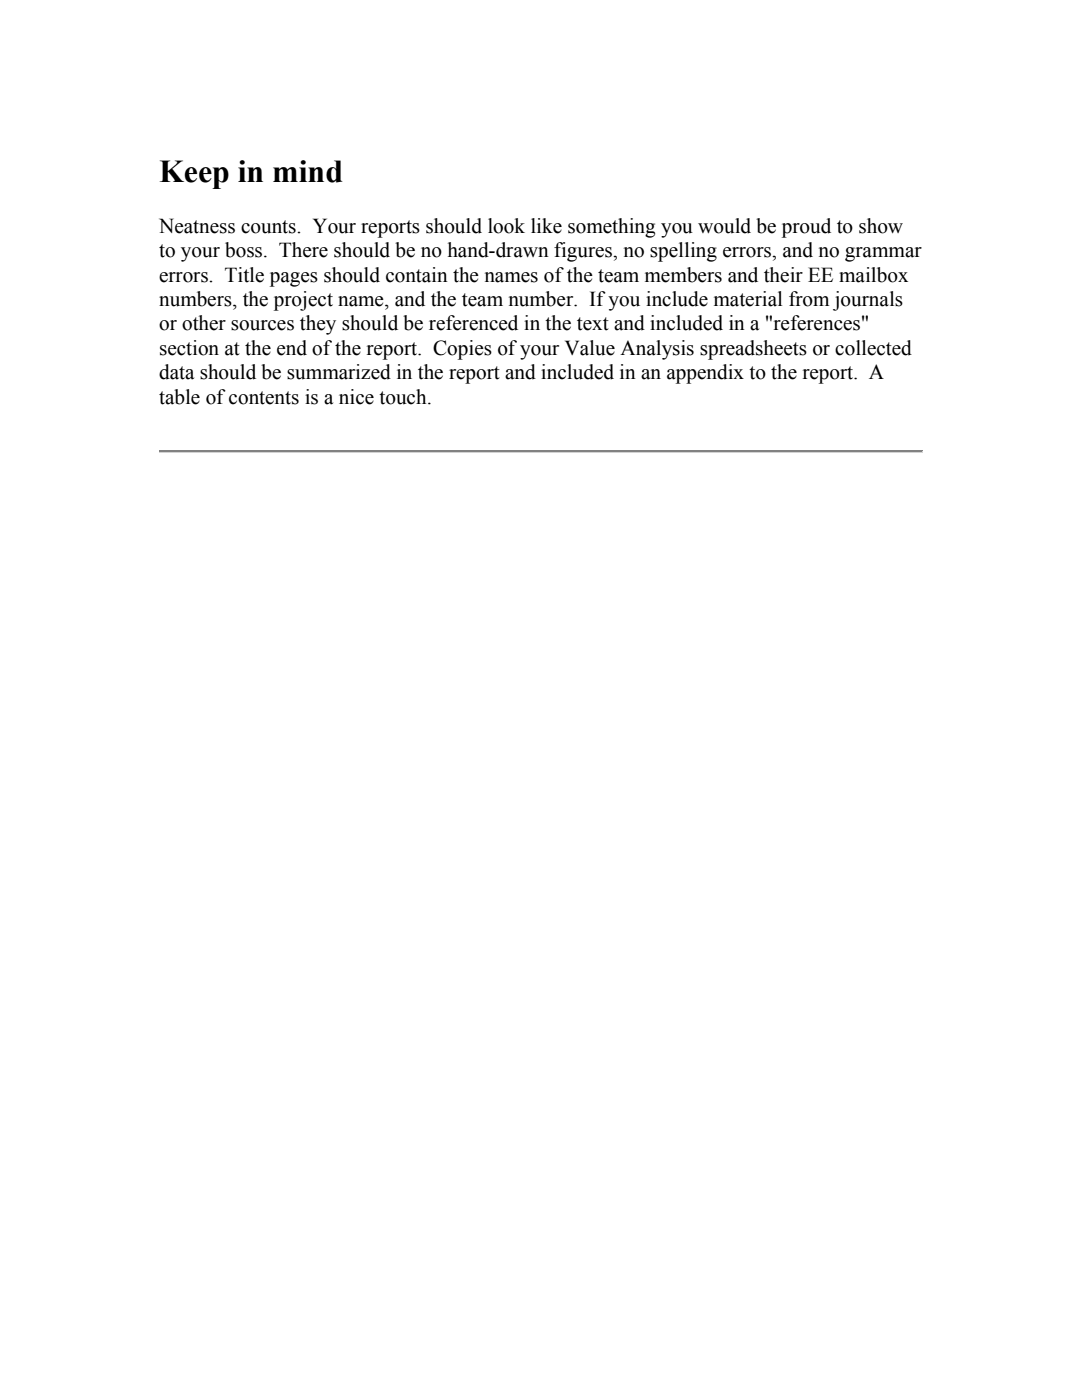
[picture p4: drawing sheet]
<svg xmlns="http://www.w3.org/2000/svg" width="216mm" height="279mm" viewBox="0 0 216 279" stroke-linecap="round" stroke-linejoin="round" font-family="sans-serif">
<defs><g id="words">
<text font-size="6.3" x="31.7" y="36.3">Keep in mind</text>
<g font-size="4.2">
<text x="31.7" y="46.5">Neatness counts. Your reports should look like something you would be proud to show</text>
<text x="31.7" y="51.4">to your boss. There should be no hand-drawn figures, no spelling errors, and no grammar</text>
<text x="31.7" y="56.2">errors. Title pages should contain the names of the team members and their EE mailbox</text>
<text x="31.7" y="61.1">numbers, the project name, and the team number. If you include material from journals</text>
<text x="31.7" y="66">or other sources they should be referenced in the text and included in a &quot;references&quot;</text>
<text x="31.7" y="70.8">section at the end of the report. Copies of your Value Analysis spreadsheets or collected</text>
<text x="31.7" y="75.7">data should be summarized in the report and included in an appendix to the report. A</text>
<text x="31.7" y="80.6">table of contents is a nice touch.</text>
</g>
</g></defs>
<g fill="#808080">
<path d="M31.7 89.9h152.4v.5h-152.4z"/>
<path d="M31.7 89.9l.1 .1z"/>
</g>
<path d="M31.7 89.9h152.4" fill="none" stroke="#808080" stroke-width=".2"/>
<path d="M184.1 89.9v.1z" fill="#d4d0c8"/>
<g fill="#808080">
<path d="M184.1 89.9v.1z"/>
<path d="M31.7 90l.1 .3z"/>
</g>
<path d="M184.1 90v.3z" fill="#d4d0c8"/>
<path d="M31.7 90.3l.1 .1z" fill="#808080"/>
<path d="M31.7 90.4h152.4" fill="none" stroke="#d4d0c8" stroke-width=".2"/>
<path d="M184.1 90.3v.1z" fill="#d4d0c8"/>
<use href="#words"/>
</svg>
